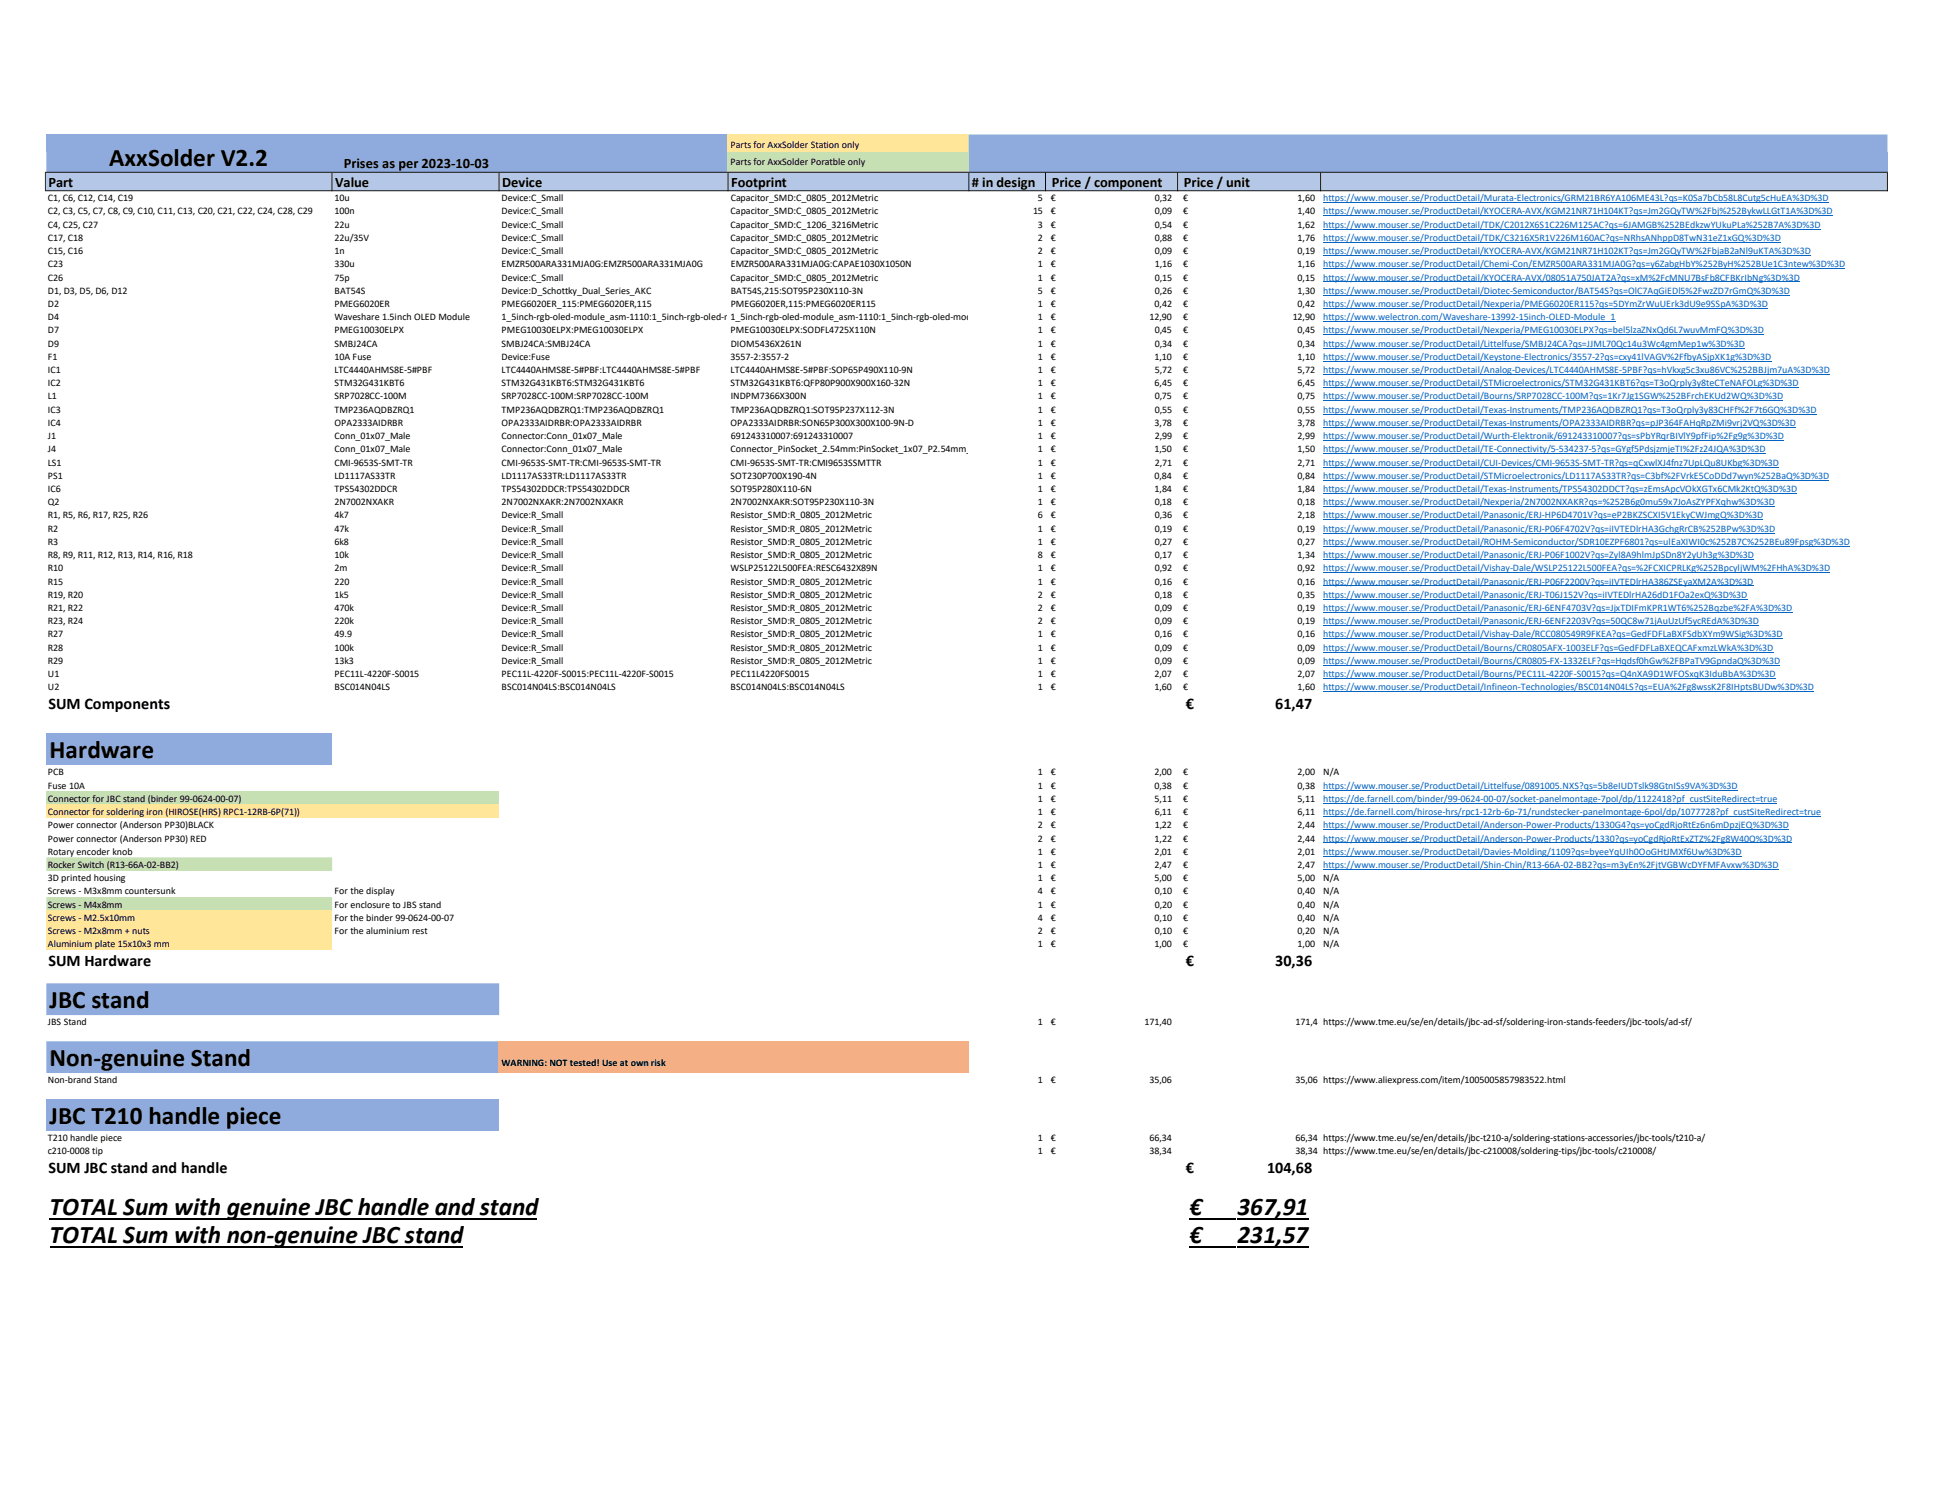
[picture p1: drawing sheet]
<svg xmlns="http://www.w3.org/2000/svg" width="279mm" height="216mm" viewBox="0 0 279 216" stroke-linecap="round" stroke-linejoin="round" font-family="sans-serif">
<defs><g id="words">
<g font-size="3.6">
<text x="15.7" y="23.9">AxxSolder V2.2</text>
<text x="7.2" y="109.3">Hardware</text>
<text x="7.2" y="145.3">JBC stand</text>
<text x="7.2" y="153.6">Non-genuine Stand</text>
<text x="7.2" y="162">JBC T210 handle piece</text>
<text x="7.2" y="175.1">TOTAL Sum with genuine JBC handle and stand</text>
<text x="7.2" y="179.1">TOTAL Sum with non-genuine JBC stand</text>
<text x="171.5" y="175.1">€</text>
<text x="171.5" y="179.1">€</text>
<text x="178.4" y="175.1">367,91</text>
<text x="178.4" y="179.1">231,57</text>
</g>
<g font-size="2.3">
<text x="7" y="102.2">SUM Components</text>
<text x="170.9" y="102.2">€</text>
<text x="183.9" y="102.2">61,47</text>
<text x="7" y="139.2">SUM Hardware</text>
<text x="170.9" y="139.2">€</text>
<text x="183.9" y="139.2">30,36</text>
<text x="7" y="169.1">SUM JBC stand and handle</text>
<text x="170.9" y="169.1">€</text>
<text x="182.7" y="169.1">104,68</text>
</g>
<g font-size="2.1">
<text x="7" y="26.9">Part</text>
<text x="48.3" y="26.9">Value</text>
<text x="49.6" y="24.2">Prises as per 2023-10-03</text>
<text x="72.4" y="26.9">Device</text>
<text x="105.4" y="26.9">Footprint</text>
<text x="140.1" y="26.9"># in design</text>
<text x="151.6" y="26.9">Price / component</text>
<text x="170.7" y="26.9">Price / unit</text>
</g>
<g font-size="1.4">
<text x="105.3" y="21.3">Parts for AxxSolder Station only</text>
<text x="105.3" y="23.8">Parts for AxxSolder Poratble only</text>
<text x="6.9" y="29">C1, C6, C12, C14, C19</text>
<text x="48.2" y="29">10u</text>
<text x="72.3" y="29">Device:C_Small</text>
<text x="105.3" y="29">Capacitor_SMD:C_0805_2012Metric</text>
<text x="149.6" y="29">5</text>
<text x="151.5" y="29">€</text>
<text x="166.5" y="29">0,32</text>
<text x="170.6" y="29">€</text>
<text x="187.1" y="29">1,60</text>
<text x="6.9" y="30.9">C2, C3, C5, C7, C8, C9, C10, C11, C13, C20, C21, C22, C24, C28, C29</text>
<text x="6.9" y="32.8">C4, C25, C27</text>
<text x="6.9" y="34.7">C17, C18</text>
<text x="48.2" y="32.8">22u</text>
<text x="48.2" y="34.7">22u/35V</text>
<text x="48.2" y="30.9">100n</text>
<text x="72.3" y="32.8">Device:C_Small</text>
<text x="72.3" y="34.7">Device:C_Small</text>
<text x="72.3" y="30.9">Device:C_Small</text>
<text x="105.3" y="32.8">Capacitor_SMD:C_1206_3216Metric</text>
<text x="105.3" y="34.7">Capacitor_SMD:C_0805_2012Metric</text>
<text x="105.3" y="30.9">Capacitor_SMD:C_0805_2012Metric</text>
<text x="148.9" y="30.9">15</text>
<text x="149.6" y="32.8">3</text>
<text x="149.6" y="34.7">2</text>
<text x="151.5" y="30.9">€</text>
<text x="151.5" y="32.8">€</text>
<text x="151.5" y="34.7">€</text>
<text x="166.5" y="32.8">0,54</text>
<text x="166.5" y="34.7">0,88</text>
<text x="166.5" y="30.9">0,09</text>
<text x="170.6" y="30.9">€</text>
<text x="170.6" y="32.8">€</text>
<text x="170.6" y="34.7">€</text>
<text x="187.1" y="30.9">1,40</text>
<text x="187.1" y="32.8">1,62</text>
<text x="187.1" y="34.7">1,76</text>
<text x="6.9" y="36.6">C15, C16</text>
<text x="6.9" y="38.5">C23</text>
<text x="6.9" y="40.4">C26</text>
<text x="48.2" y="36.6">1n</text>
<text x="48.2" y="38.5">330u</text>
<text x="48.2" y="40.4">75p</text>
<text x="72.3" y="38.5">EMZR500ARA331MJA0G:EMZR500ARA331MJA0G</text>
<text x="72.3" y="40.4">Device:C_Small</text>
<text x="72.3" y="36.6">Device:C_Small</text>
<text x="105.3" y="40.4">Capacitor_SMD:C_0805_2012Metric</text>
<text x="105.3" y="36.6">Capacitor_SMD:C_0805_2012Metric</text>
<text x="105.3" y="38.5">EMZR500ARA331MJA0G:CAPAE1030X1050N</text>
<text x="149.6" y="40.4">1</text>
<text x="149.6" y="36.6">2</text>
<text x="149.6" y="38.5">1</text>
<text x="151.5" y="36.6">€</text>
<text x="151.5" y="38.5">€</text>
<text x="151.5" y="40.4">€</text>
<text x="166.5" y="40.4">0,15</text>
<text x="166.5" y="36.6">0,09</text>
<text x="166.5" y="38.5">1,16</text>
<text x="170.6" y="36.6">€</text>
<text x="170.6" y="38.5">€</text>
<text x="170.6" y="40.4">€</text>
<text x="187.1" y="36.6">0,19</text>
<text x="187.1" y="38.5">1,16</text>
<text x="187.1" y="40.4">0,15</text>
<text x="6.9" y="42.3">D1, D3, D5, D6, D12</text>
<text x="6.9" y="44.2">D2</text>
<text x="6.9" y="46.1">D4</text>
<text x="48.2" y="44.2">PMEG6020ER</text>
<text x="48.2" y="46.1">Waveshare 1.5inch OLED Module</text>
<text x="48.2" y="42.3">BAT54S</text>
<text x="72.3" y="44.2">PMEG6020ER_115:PMEG6020ER,115</text>
<text x="72.3" y="46.1">1_5inch-rgb-oled-module_asm-1110:1_5inch-rgb-oled-module_asm-1110</text>
<text x="72.3" y="42.3">Device:D_Schottky_Dual_Series_AKC</text>
<text x="105.3" y="46.1">1_5inch-rgb-oled-module_asm-1110:1_5inch-rgb-oled-module_asm-1110</text>
<text x="105.3" y="44.2">PMEG6020ER,115:PMEG6020ER115</text>
<text x="105.4" y="42.3">BAT54S,215:SOT95P230X110-3N</text>
<text x="149.6" y="46.1">1</text>
<text x="149.6" y="44.2">1</text>
<text x="149.6" y="42.3">5</text>
<text x="151.5" y="42.3">€</text>
<text x="151.5" y="44.2">€</text>
<text x="151.5" y="46.1">€</text>
<text x="165.7" y="46.1">12,90</text>
<text x="166.5" y="44.2">0,42</text>
<text x="166.5" y="42.3">0,26</text>
<text x="170.6" y="42.3">€</text>
<text x="170.6" y="44.2">€</text>
<text x="170.6" y="46.1">€</text>
<text x="186.4" y="46.1">12,90</text>
<text x="187.1" y="42.3">1,30</text>
<text x="187.1" y="44.2">0,42</text>
<text x="6.9" y="48">D7</text>
<text x="6.9" y="50">D9</text>
<text x="6.9" y="51.9">F1</text>
<text x="6.9" y="53.8">IC1</text>
<text x="48.2" y="48">PMEG10030ELPX</text>
<text x="48.2" y="50">SMBJ24CA</text>
<text x="48.2" y="51.9">10A Fuse</text>
<text x="48.2" y="53.8">LTC4440AHMS8E-5#PBF</text>
<text x="72.3" y="48">PMEG10030ELPX:PMEG10030ELPX</text>
<text x="72.3" y="50">SMBJ24CA:SMBJ24CA</text>
<text x="72.3" y="53.8">LTC4440AHMS8E-5#PBF:LTC4440AHMS8E-5#PBF</text>
<text x="72.3" y="51.9">Device:Fuse</text>
<text x="105.3" y="48">PMEG10030ELPX:SODFL4725X110N</text>
<text x="105.3" y="53.8">LTC4440AHMS8E-5#PBF:SOP65P490X110-9N</text>
<text x="105.3" y="51.9">3557-2:3557-2</text>
<text x="105.3" y="50">DIOM5436X261N</text>
<text x="149.6" y="51.9">1</text>
<text x="149.6" y="48">1</text>
<text x="149.6" y="53.8">1</text>
<text x="149.6" y="50">1</text>
<text x="151.5" y="48">€</text>
<text x="151.5" y="50">€</text>
<text x="151.5" y="51.9">€</text>
<text x="151.5" y="53.8">€</text>
<text x="166.5" y="51.9">1,10</text>
<text x="166.5" y="48">0,45</text>
<text x="166.5" y="50">0,34</text>
<text x="166.5" y="53.8">5,72</text>
<text x="170.6" y="48">€</text>
<text x="170.6" y="50">€</text>
<text x="170.6" y="51.9">€</text>
<text x="170.6" y="53.8">€</text>
<text x="187.1" y="48">0,45</text>
<text x="187.1" y="50">0,34</text>
<text x="187.1" y="51.9">1,10</text>
<text x="187.1" y="53.8">5,72</text>
<text x="6.9" y="55.7">IC2</text>
<text x="6.9" y="57.6">L1</text>
<text x="6.9" y="59.5">IC3</text>
<text x="48.2" y="57.6">SRP7028CC-100M</text>
<text x="48.2" y="55.7">STM32G431KBT6</text>
<text x="48.2" y="59.5">TMP236AQDBZRQ1</text>
<text x="72.3" y="57.6">SRP7028CC-100M:SRP7028CC-100M</text>
<text x="72.3" y="55.7">STM32G431KBT6:STM32G431KBT6</text>
<text x="72.3" y="59.5">TMP236AQDBZRQ1:TMP236AQDBZRQ1</text>
<text x="105.3" y="55.7">STM32G431KBT6:QFP80P900X900X160-32N</text>
<text x="105.3" y="57.6">INDPM7366X300N</text>
<text x="105.4" y="59.5">TMP236AQDBZRQ1:SOT95P237X112-3N</text>
<text x="149.6" y="55.7">1</text>
<text x="149.6" y="57.6">1</text>
<text x="149.6" y="59.5">1</text>
<text x="151.5" y="55.7">€</text>
<text x="151.5" y="57.6">€</text>
<text x="151.5" y="59.5">€</text>
<text x="166.5" y="55.7">6,45</text>
<text x="166.5" y="57.6">0,75</text>
<text x="166.5" y="59.5">0,55</text>
<text x="170.6" y="55.7">€</text>
<text x="170.6" y="57.6">€</text>
<text x="170.6" y="59.5">€</text>
<text x="187.1" y="55.7">6,45</text>
<text x="187.1" y="57.6">0,75</text>
<text x="187.1" y="59.5">0,55</text>
<text x="6.9" y="61.4">IC4</text>
<text x="6.9" y="63.3">J1</text>
<text x="6.9" y="65.2">J4</text>
<text x="48.2" y="63.3">Conn_01x07_Male</text>
<text x="48.2" y="65.2">Conn_01x07_Male</text>
<text x="48.2" y="61.4">OPA2333AIDRBR</text>
<text x="72.3" y="63.3">Connector:Conn_01x07_Male</text>
<text x="72.3" y="65.2">Connector:Conn_01x07_Male</text>
<text x="72.3" y="61.4">OPA2333AIDRBR:OPA2333AIDRBR</text>
<text x="105.3" y="65.2">Connector_PinSocket_2.54mm:PinSocket_1x07_P2.54mm_Vertical</text>
<text x="105.3" y="61.4">OPA2333AIDRBR:SON65P300X300X100-9N-D</text>
<text x="105.3" y="63.3">691243310007:691243310007</text>
<text x="149.6" y="65.2">1</text>
<text x="149.6" y="61.4">1</text>
<text x="149.6" y="63.3">1</text>
<text x="151.5" y="61.4">€</text>
<text x="151.5" y="63.3">€</text>
<text x="151.5" y="65.2">€</text>
<text x="166.4" y="65.2">1,50</text>
<text x="166.5" y="61.4">3,78</text>
<text x="166.5" y="63.3">2,99</text>
<text x="170.6" y="61.4">€</text>
<text x="170.6" y="63.3">€</text>
<text x="170.6" y="65.2">€</text>
<text x="187.1" y="61.4">3,78</text>
<text x="187.1" y="63.3">2,99</text>
<text x="187.1" y="65.2">1,50</text>
<text x="6.9" y="67.1">LS1</text>
<text x="6.9" y="69">PS1</text>
<text x="6.9" y="70.9">IC6</text>
<text x="48.2" y="67.1">CMI-9653S-SMT-TR</text>
<text x="48.2" y="69">LD1117AS33TR</text>
<text x="48.2" y="70.9">TPS54302DDCR</text>
<text x="72.3" y="69">LD1117AS33TR:LD1117AS33TR</text>
<text x="72.3" y="70.9">TPS54302DDCR:TPS54302DDCR</text>
<text x="72.3" y="67.1">CMI-9653S-SMT-TR:CMI-9653S-SMT-TR</text>
<text x="105.3" y="70.9">SOT95P280X110-6N</text>
<text x="105.3" y="69">SOT230P700X190-4N</text>
<text x="105.3" y="67.1">CMI-9653S-SMT-TR:CMI9653SSMTTR</text>
<text x="149.6" y="69">1</text>
<text x="149.6" y="70.9">1</text>
<text x="149.6" y="67.1">1</text>
<text x="151.5" y="67.1">€</text>
<text x="151.5" y="69">€</text>
<text x="151.5" y="70.9">€</text>
<text x="166.5" y="70.9">1,84</text>
<text x="166.5" y="69">0,84</text>
<text x="166.5" y="67.1">2,71</text>
<text x="170.6" y="67.1">€</text>
<text x="170.6" y="69">€</text>
<text x="170.6" y="70.9">€</text>
<text x="187.1" y="67.1">2,71</text>
<text x="187.1" y="69">0,84</text>
<text x="187.1" y="70.9">1,84</text>
<text x="6.9" y="72.8">Q2</text>
<text x="6.9" y="74.7">R1, R5, R6, R17, R25, R26</text>
<text x="6.9" y="76.6">R2</text>
<text x="48.2" y="72.8">2N7002NXAKR</text>
<text x="48.2" y="76.6">47k</text>
<text x="48.2" y="74.7">4k7</text>
<text x="72.3" y="72.8">2N7002NXAKR:2N7002NXAKR</text>
<text x="72.3" y="76.6">Device:R_Small</text>
<text x="72.3" y="74.7">Device:R_Small</text>
<text x="105.3" y="76.6">Resistor_SMD:R_0805_2012Metric</text>
<text x="105.3" y="72.8">2N7002NXAKR:SOT95P230X110-3N</text>
<text x="105.3" y="74.7">Resistor_SMD:R_0805_2012Metric</text>
<text x="149.6" y="72.8">1</text>
<text x="149.6" y="76.6">1</text>
<text x="149.6" y="74.7">6</text>
<text x="151.5" y="72.8">€</text>
<text x="151.5" y="74.7">€</text>
<text x="151.5" y="76.6">€</text>
<text x="166.5" y="72.8">0,18</text>
<text x="166.5" y="76.6">0,19</text>
<text x="166.5" y="74.7">0,36</text>
<text x="170.6" y="72.8">€</text>
<text x="170.6" y="74.7">€</text>
<text x="170.6" y="76.6">€</text>
<text x="187.1" y="72.8">0,18</text>
<text x="187.1" y="74.7">2,18</text>
<text x="187.1" y="76.6">0,19</text>
<text x="6.9" y="78.5">R3</text>
<text x="6.9" y="80.4">R8, R9, R11, R12, R13, R14, R16, R18</text>
<text x="6.9" y="82.3">R10</text>
<text x="48.2" y="78.5">6k8</text>
<text x="48.2" y="82.3">2m</text>
<text x="48.2" y="80.4">10k</text>
<text x="72.3" y="78.5">Device:R_Small</text>
<text x="72.3" y="82.3">Device:R_Small</text>
<text x="72.3" y="80.4">Device:R_Small</text>
<text x="105.3" y="78.5">Resistor_SMD:R_0805_2012Metric</text>
<text x="105.3" y="82.3">WSLP25122L500FEA:RESC6432X89N</text>
<text x="105.3" y="80.4">Resistor_SMD:R_0805_2012Metric</text>
<text x="149.6" y="82.3">1</text>
<text x="149.6" y="78.5">1</text>
<text x="149.6" y="80.4">8</text>
<text x="151.5" y="78.5">€</text>
<text x="151.5" y="80.4">€</text>
<text x="151.5" y="82.3">€</text>
<text x="166.5" y="82.3">0,92</text>
<text x="166.5" y="78.5">0,27</text>
<text x="166.5" y="80.4">0,17</text>
<text x="170.6" y="78.5">€</text>
<text x="170.6" y="80.4">€</text>
<text x="170.6" y="82.3">€</text>
<text x="187.1" y="78.5">0,27</text>
<text x="187.1" y="80.4">1,34</text>
<text x="187.1" y="82.3">0,92</text>
<text x="6.9" y="84.2">R15</text>
<text x="6.9" y="86.1">R19, R20</text>
<text x="6.9" y="88.1">R21, R22</text>
<text x="6.9" y="90">R23, R24</text>
<text x="48.2" y="84.2">220</text>
<text x="48.2" y="86.1">1k5</text>
<text x="48.2" y="88.1">470k</text>
<text x="48.2" y="90">220k</text>
<text x="72.3" y="86.1">Device:R_Small</text>
<text x="72.3" y="84.2">Device:R_Small</text>
<text x="72.3" y="88.1">Device:R_Small</text>
<text x="72.3" y="90">Device:R_Small</text>
<text x="105.3" y="84.2">Resistor_SMD:R_0805_2012Metric</text>
<text x="105.3" y="86.1">Resistor_SMD:R_0805_2012Metric</text>
<text x="105.3" y="88.1">Resistor_SMD:R_0805_2012Metric</text>
<text x="105.3" y="90">Resistor_SMD:R_0805_2012Metric</text>
<text x="149.6" y="84.2">1</text>
<text x="149.6" y="86.1">2</text>
<text x="149.6" y="88.1">2</text>
<text x="149.6" y="90">2</text>
<text x="151.5" y="84.2">€</text>
<text x="151.5" y="86.1">€</text>
<text x="151.5" y="88.1">€</text>
<text x="151.5" y="90">€</text>
<text x="166.5" y="84.2">0,16</text>
<text x="166.5" y="86.1">0,18</text>
<text x="166.5" y="88.1">0,09</text>
<text x="166.5" y="90">0,09</text>
<text x="170.6" y="84.2">€</text>
<text x="170.6" y="86.1">€</text>
<text x="170.6" y="88.1">€</text>
<text x="170.6" y="90">€</text>
<text x="187.1" y="84.2">0,16</text>
<text x="187.1" y="86.1">0,35</text>
<text x="187.1" y="88.1">0,19</text>
<text x="187.1" y="90">0,19</text>
<text x="6.9" y="91.9">R27</text>
<text x="6.9" y="93.8">R28</text>
<text x="6.9" y="95.7">R29</text>
<text x="48.2" y="91.9">49.9</text>
<text x="48.2" y="93.8">100k</text>
<text x="48.2" y="95.7">13k3</text>
<text x="72.3" y="95.7">Device:R_Small</text>
<text x="72.3" y="91.9">Device:R_Small</text>
<text x="72.3" y="93.8">Device:R_Small</text>
<text x="105.3" y="91.9">Resistor_SMD:R_0805_2012Metric</text>
<text x="105.3" y="93.8">Resistor_SMD:R_0805_2012Metric</text>
<text x="105.3" y="95.7">Resistor_SMD:R_0805_2012Metric</text>
<text x="149.6" y="91.9">1</text>
<text x="149.6" y="93.8">1</text>
<text x="149.6" y="95.7">1</text>
<text x="151.5" y="91.9">€</text>
<text x="151.5" y="93.8">€</text>
<text x="151.5" y="95.7">€</text>
<text x="166.5" y="91.9">0,16</text>
<text x="166.5" y="93.8">0,09</text>
<text x="166.5" y="95.7">0,09</text>
<text x="170.6" y="91.9">€</text>
<text x="170.6" y="93.8">€</text>
<text x="170.6" y="95.7">€</text>
<text x="187.1" y="91.9">0,16</text>
<text x="187.1" y="93.8">0,09</text>
<text x="187.1" y="95.7">0,09</text>
<text x="6.9" y="97.6">U1</text>
<text x="6.9" y="99.5">U2</text>
<text x="48.2" y="97.6">PEC11L-4220F-S0015</text>
<text x="48.2" y="99.5">BSC014N04LS</text>
<text x="72.3" y="97.6">PEC11L-4220F-S0015:PEC11L-4220F-S0015</text>
<text x="72.3" y="99.5">BSC014N04LS:BSC014N04LS</text>
<text x="105.3" y="97.6">PEC11L4220FS0015</text>
<text x="105.3" y="99.5">BSC014N04LS:BSC014N04LS</text>
<text x="149.6" y="99.5">1</text>
<text x="149.6" y="97.6">1</text>
<text x="151.5" y="97.6">€</text>
<text x="151.5" y="99.5">€</text>
<text x="166.5" y="97.6">2,07</text>
<text x="166.5" y="99.5">1,60</text>
<text x="170.6" y="97.6">€</text>
<text x="170.6" y="99.5">€</text>
<text x="187.1" y="97.6">2,07</text>
<text x="187.1" y="99.5">1,60</text>
<text x="6.9" y="111.8">PCB</text>
<text x="6.9" y="113.7">Fuse 10A</text>
<text x="149.6" y="113.7">1</text>
<text x="149.6" y="111.8">1</text>
<text x="151.5" y="111.8">€</text>
<text x="151.5" y="113.7">€</text>
<text x="166.5" y="111.8">2,00</text>
<text x="166.5" y="113.7">0,38</text>
<text x="170.6" y="111.8">€</text>
<text x="170.6" y="113.7">€</text>
<text x="187.1" y="111.8">2,00</text>
<text x="187.1" y="113.7">0,38</text>
<text x="190.8" y="111.8">N/A</text>
<text x="6.9" y="115.6">Connector for JBC stand (binder 99-0624-00-07)</text>
<text x="6.9" y="117.5">Connector for soldering iron (HIROSE(HRS) RPC1-12RB-6P(71))</text>
<text x="6.9" y="119.4">Power connector (Anderson PP30)BLACK</text>
<text x="149.6" y="115.6">1</text>
<text x="149.6" y="119.4">2</text>
<text x="149.6" y="117.5">1</text>
<text x="151.5" y="115.6">€</text>
<text x="151.5" y="117.5">€</text>
<text x="151.5" y="119.4">€</text>
<text x="166.5" y="115.6">5,11</text>
<text x="166.5" y="119.4">1,22</text>
<text x="166.5" y="117.5">6,11</text>
<text x="170.6" y="115.6">€</text>
<text x="170.6" y="117.5">€</text>
<text x="170.6" y="119.4">€</text>
<text x="187.1" y="115.6">5,11</text>
<text x="187.1" y="117.5">6,11</text>
<text x="187.1" y="119.4">2,44</text>
<text x="6.9" y="121.3">Power connector (Anderson PP30) RED</text>
<text x="6.9" y="123.2">Rotary encoder knob</text>
<text x="6.9" y="125.1">Rocker Switch (R13-66A-02-BB2)</text>
<text x="149.6" y="123.2">1</text>
<text x="149.6" y="125.1">1</text>
<text x="149.6" y="121.3">2</text>
<text x="151.5" y="121.3">€</text>
<text x="151.5" y="123.2">€</text>
<text x="151.5" y="125.1">€</text>
<text x="166.5" y="125.1">2,47</text>
<text x="166.5" y="121.3">1,22</text>
<text x="166.5" y="123.2">2,01</text>
<text x="170.6" y="121.3">€</text>
<text x="170.6" y="123.2">€</text>
<text x="170.6" y="125.1">€</text>
<text x="187.1" y="121.3">2,44</text>
<text x="187.1" y="123.2">2,01</text>
<text x="187.1" y="125.1">2,47</text>
<text x="6.9" y="127">3D printed housing</text>
<text x="6.9" y="128.9">Screws - M3x8mm countersunk</text>
<text x="6.9" y="130.8">Screws - M4x8mm</text>
<text x="48.2" y="130.8">For enclosure to JBS stand</text>
<text x="48.2" y="128.9">For the display</text>
<text x="149.6" y="127">1</text>
<text x="149.6" y="130.8">1</text>
<text x="149.6" y="128.9">4</text>
<text x="151.5" y="127">€</text>
<text x="151.5" y="128.9">€</text>
<text x="151.5" y="130.8">€</text>
<text x="166.5" y="127">5,00</text>
<text x="166.5" y="130.8">0,20</text>
<text x="166.5" y="128.9">0,10</text>
<text x="170.6" y="127">€</text>
<text x="170.6" y="128.9">€</text>
<text x="170.6" y="130.8">€</text>
<text x="187.1" y="127">5,00</text>
<text x="187.1" y="128.9">0,40</text>
<text x="187.1" y="130.8">0,40</text>
<text x="190.8" y="127">N/A</text>
<text x="190.8" y="128.9">N/A</text>
<text x="190.8" y="130.8">N/A</text>
<text x="6.9" y="132.7">Screws - M2.5x10mm</text>
<text x="6.9" y="134.6">Screws - M2x8mm + nuts</text>
<text x="6.9" y="136.5">Aluminium plate 15x10x3 mm</text>
<text x="48.2" y="132.7">For the binder 99-0624-00-07</text>
<text x="48.2" y="134.6">For the aluminium rest</text>
<text x="149.6" y="136.5">1</text>
<text x="149.6" y="132.7">4</text>
<text x="149.6" y="134.6">2</text>
<text x="151.5" y="132.7">€</text>
<text x="151.5" y="134.6">€</text>
<text x="151.5" y="136.5">€</text>
<text x="166.5" y="136.5">1,00</text>
<text x="166.5" y="132.7">0,10</text>
<text x="166.5" y="134.6">0,10</text>
<text x="170.6" y="132.7">€</text>
<text x="170.6" y="134.6">€</text>
<text x="170.6" y="136.5">€</text>
<text x="187.1" y="132.7">0,40</text>
<text x="187.1" y="134.6">0,20</text>
<text x="187.1" y="136.5">1,00</text>
<text x="190.8" y="132.7">N/A</text>
<text x="190.8" y="134.6">N/A</text>
<text x="190.8" y="136.5">N/A</text>
<text x="6.9" y="147.8">JBS Stand</text>
<text x="149.6" y="147.8">1</text>
<text x="151.5" y="147.8">€</text>
<text x="165" y="147.8">171,40</text>
<text x="186.8" y="147.8">171,4 https://www.tme.eu/se/en/details/jbc-ad-sf/soldering-iron-stands-feeders/jbc-tools/ad-sf/</text>
<text x="72.3" y="153.6">WARNING: NOT tested! Use at own risk</text>
<text x="6.9" y="156.1">Non-brand Stand</text>
<text x="149.6" y="156.1">1</text>
<text x="151.5" y="156.1">€</text>
<text x="165.7" y="156.1">35,06</text>
<text x="186.8" y="156.1">35,06 https://www.aliexpress.com/item/1005005857983522.html</text>
<text x="6.9" y="164.5">T210 handle piece</text>
<text x="6.9" y="166.4">c210-0008 tip</text>
<text x="149.6" y="166.4">1</text>
<text x="149.6" y="164.5">1</text>
<text x="151.5" y="164.5">€</text>
<text x="151.5" y="166.4">€</text>
<text x="165.7" y="166.4">38,34</text>
<text x="165.7" y="164.5">66,34</text>
<text x="186.8" y="164.5">66,34 https://www.tme.eu/se/en/details/jbc-t210-a/soldering-stations-accessories/jbc-tools/t210-a/</text>
<text x="186.8" y="166.4">38,34 https://www.tme.eu/se/en/details/jbc-c210008/soldering-tips/jbc-tools/c210008/</text>
</g>
<g font-size="1.4" fill="#0563c1">
<text x="190.8" y="29">https://www.mouser.se/ProductDetail/Murata-Electronics/GRM21BR6YA106ME43L?qs=K0Sa7bCb58L8Cutg5cHuEA%3D%3D</text>
<text x="190.8" y="30.9">https://www.mouser.se/ProductDetail/KYOCERA-AVX/KGM21NR71H104KT?qs=Jm2GQyTW%2Fbj%252BykwLLGtT1A%3D%3D</text>
<text x="190.8" y="32.8">https://www.mouser.se/ProductDetail/TDK/C2012X6S1C226M125AC?qs=6JAMGB%252BEdkzwYUkuPLa%252B7A%3D%3D</text>
<text x="190.8" y="34.7">https://www.mouser.se/ProductDetail/TDK/C3216X5R1V226M160AC?qs=NRhsANhppD8TwN31eZ1xGQ%3D%3D</text>
<text x="190.8" y="36.6">https://www.mouser.se/ProductDetail/KYOCERA-AVX/KGM21NR71H102KT?qs=Jm2GQyTW%2FbjaB2aNl9uKTA%3D%3D</text>
<text x="190.8" y="38.5">https://www.mouser.se/ProductDetail/Chemi-Con/EMZR500ARA331MJA0G?qs=y6ZabgHbY%252ByH%252BUe1C3ntew%3D%3D</text>
<text x="190.8" y="40.4">https://www.mouser.se/ProductDetail/KYOCERA-AVX/08051A750JAT2A?qs=xM%2FcMNU7BsFb8CFBKrIbNg%3D%3D</text>
<text x="190.8" y="42.3">https://www.mouser.se/ProductDetail/Diotec-Semiconductor/BAT54S?qs=OlC7AqGiEDl5%2FwzZD7rGmQ%3D%3D</text>
<text x="190.8" y="44.2">https://www.mouser.se/ProductDetail/Nexperia/PMEG6020ER115?qs=5DYmZrWuUErk3dU9e9SSpA%3D%3D</text>
<text x="190.8" y="46.1">https://www.welectron.com/Waveshare-13992-15inch-OLED-Module_1</text>
<text x="190.8" y="48">https://www.mouser.se/ProductDetail/Nexperia/PMEG10030ELPX?qs=bel5lzaZNxQd6L7wuvMmFQ%3D%3D</text>
<text x="190.8" y="50">https://www.mouser.se/ProductDetail/Littelfuse/SMBJ24CA?qs=JJML70Qc14u3Wc4gmMep1w%3D%3D</text>
<text x="190.8" y="51.9">https://www.mouser.se/ProductDetail/Keystone-Electronics/3557-2?qs=cxy41lVAGV%2FfbyASjpXK1g%3D%3D</text>
<text x="190.8" y="53.8">https://www.mouser.se/ProductDetail/Analog-Devices/LTC4440AHMS8E-5PBF?qs=hVkxg5c3xu86VC%252BBJjm7uA%3D%3D</text>
<text x="190.8" y="55.7">https://www.mouser.se/ProductDetail/STMicroelectronics/STM32G431KBT6?qs=T3oQrply3y8teCTeNAFOLg%3D%3D</text>
<text x="190.8" y="57.6">https://www.mouser.se/ProductDetail/Bourns/SRP7028CC-100M?qs=1Kr7Jg1SGW%252BFrchEKUd2WQ%3D%3D</text>
<text x="190.8" y="59.5">https://www.mouser.se/ProductDetail/Texas-Instruments/TMP236AQDBZRQ1?qs=T3oQrply3y83CHFf%2F7t6GQ%3D%3D</text>
<text x="190.8" y="61.4">https://www.mouser.se/ProductDetail/Texas-Instruments/OPA2333AIDRBR?qs=pJP364FAHqRpZMi9vrj2VQ%3D%3D</text>
<text x="190.8" y="63.3">https://www.mouser.se/ProductDetail/Wurth-Elektronik/691243310007?qs=sPbYRqrBIVlY9pfFip%2Fg9g%3D%3D</text>
<text x="190.8" y="65.2">https://www.mouser.se/ProductDetail/TE-Connectivity/5-534237-5?qs=GYgf5PdsjzmjeTI%2Fz24JQA%3D%3D</text>
<text x="190.8" y="67.1">https://www.mouser.se/ProductDetail/CUI-Devices/CMI-9653S-SMT-TR?qs=qCxwlXJ4fnz7UpLQu8UKbg%3D%3D</text>
<text x="190.8" y="69">https://www.mouser.se/ProductDetail/STMicroelectronics/LD1117AS33TR?qs=C3bf%2FVrkE5CoDDd7wyn%252BaQ%3D%3D</text>
<text x="190.8" y="70.9">https://www.mouser.se/ProductDetail/Texas-Instruments/TPS54302DDCT?qs=zEmsApcVOkXGTx6CMk2KtQ%3D%3D</text>
<text x="190.8" y="72.8">https://www.mouser.se/ProductDetail/Nexperia/2N7002NXAKR?qs=%252B6g0mu59x7JoAsZYPFXqhw%3D%3D</text>
<text x="190.8" y="74.7">https://www.mouser.se/ProductDetail/Panasonic/ERJ-HP6D4701V?qs=eP2BKZSCXI5V1EkyCWJmgQ%3D%3D</text>
<text x="190.8" y="76.6">https://www.mouser.se/ProductDetail/Panasonic/ERJ-P06F4702V?qs=iIVTEDlrHA3GchgRrCB%252BPw%3D%3D</text>
<text x="190.8" y="78.5">https://www.mouser.se/ProductDetail/ROHM-Semiconductor/SDR10EZPF6801?qs=ulEaXIWI0c%252B7C%252BEu89Fpsg%3D%3D</text>
<text x="190.8" y="80.4">https://www.mouser.se/ProductDetail/Panasonic/ERJ-P06F1002V?qs=Zyl8A9hlmJpSDn8Y2yUh3g%3D%3D</text>
<text x="190.8" y="82.3">https://www.mouser.se/ProductDetail/Vishay-Dale/WSLP25122L500FEA?qs=%2FCXICPRLKg%252BpcyljWM%2FHhA%3D%3D</text>
<text x="190.8" y="84.2">https://www.mouser.se/ProductDetail/Panasonic/ERJ-P06F2200V?qs=iIVTEDlrHA386ZSEyaXM2A%3D%3D</text>
<text x="190.8" y="86.1">https://www.mouser.se/ProductDetail/Panasonic/ERJ-T06J152V?qs=iIVTEDlrHA26dD1FOa2exQ%3D%3D</text>
<text x="190.8" y="88.1">https://www.mouser.se/ProductDetail/Panasonic/ERJ-6ENF4703V?qs=JjxTDIFmKPR1WT6%252Bqzbe%2FA%3D%3D</text>
<text x="190.8" y="90">https://www.mouser.se/ProductDetail/Panasonic/ERJ-6ENF2203V?qs=50QC8w71jAuUzUf5ycREdA%3D%3D</text>
<text x="190.8" y="91.9">https://www.mouser.se/ProductDetail/Vishay-Dale/RCC080549R9FKEA?qs=GedFDFLaBXFSdbXYm9WSig%3D%3D</text>
<text x="190.8" y="93.8">https://www.mouser.se/ProductDetail/Bourns/CR0805AFX-1003ELF?qs=GedFDFLaBXEQCAFxmzLWkA%3D%3D</text>
<text x="190.8" y="95.7">https://www.mouser.se/ProductDetail/Bourns/CR0805-FX-1332ELF?qs=Hqdsf0hGw%2FBPaTV9GpndaQ%3D%3D</text>
<text x="190.8" y="97.6">https://www.mouser.se/ProductDetail/Bourns/PEC11L-4220F-S0015?qs=Q4nXA9D1WFOSxqK3IduBbA%3D%3D</text>
<text x="190.8" y="99.5">https://www.mouser.se/ProductDetail/Infineon-Technologies/BSC014N04LS?qs=EUA%2Fg8wssK2F8IHptsBUDw%3D%3D</text>
<text x="190.8" y="113.7">https://www.mouser.se/ProductDetail/Littelfuse/0891005.NXS?qs=5b8eIUDTslk98GtnISs9VA%3D%3D</text>
<text x="190.8" y="115.6">https://de.farnell.com/binder/99-0624-00-07/socket-panelmontage-7pol/dp/1122418?pf_custSiteRedirect=true</text>
<text x="190.8" y="117.5">https://de.farnell.com/hirose-hrs/rpc1-12rb-6p-71/rundstecker-panelmontage-6pol/dp/1077728?pf_custSiteRedirect=true</text>
<text x="190.8" y="119.4">https://www.mouser.se/ProductDetail/Anderson-Power-Products/1330G4?qs=yoCgdRjoRtEz6n6mDpzjEQ%3D%3D</text>
<text x="190.8" y="121.3">https://www.mouser.se/ProductDetail/Anderson-Power-Products/1330?qs=yoCgdRjoRtExZTZ%2Fg8W40Q%3D%3D</text>
<text x="190.8" y="123.2">https://www.mouser.se/ProductDetail/Davies-Molding/1109?qs=byeeYqUIh0OoGHtJMXf6Uw%3D%3D</text>
<text x="190.8" y="125.1">https://www.mouser.se/ProductDetail/Shin-Chin/R13-66A-02-BB2?qs=m3yEn%2FjtVGBWcDYFMFAvxw%3D%3D</text>
</g>
</g></defs>
<path d="M6.7 19.4h98.3v2.5h-98.3z" fill="#8faadc"/>
<path d="M104.9 19.4h34.8v2.5h-34.8z" fill="#ffe699"/>
<path d="M139.7 19.4h132.4v2.5h-132.4zM6.7 21.9h98.3v2.9h-98.3z" fill-rule="evenodd" fill="#8faadc"/>
<path d="M104.9 21.9h34.8v2.9h-34.8z" fill="#c6e0b4"/>
<path d="M139.7 21.9h132.4v2.9h-132.4z" fill="#8faadc"/>
<path d="M6.7 24.8h265.4v2.7h-265.4z" fill="#b4c7e7"/>
<path d="M6.7 105.7h41.2v4.6h-41.2z" fill="#8faadc"/>
<path d="M6.7 114h65.3v2h-65.3z" fill="#c6e0b4"/>
<path d="M6.7 116h65.3v1.9h-65.3z" fill="#ffe699"/>
<path d="M6.7 123.6h41.2v1.9h-41.2zM6.7 129.3h41.2v1.9h-41.2z" fill-rule="evenodd" fill="#c6e0b4"/>
<path d="M6.7 131.2h41.2v5.7h-41.2z" fill="#ffe699"/>
<path d="M6.7 141.7h65.3v4.6h-65.3zM6.7 150.1h65.3v4.5h-65.3z" fill-rule="evenodd" fill="#8faadc"/>
<path d="M71.9 150.1h67.8v4.5h-67.8z" fill="#f4b084"/>
<path d="M6.7 158.4h65.3v4.6h-65.3z" fill="#8faadc"/>
<g fill="none" stroke="#0563c1" stroke-width=".14">
<path d="M190.8 29.2h72.8M190.8 31.1h73.4M190.8 33h71.7M190.8 34.9h66M190.8 36.8h70.3M190.8 38.7h75.2M190.8 40.6h68.7M190.8 42.5h67.2M190.8 44.4h64M190.8 46.4h42.1M190.8 48.3h63.5M190.8 50.2h60.7"/>
<path d="M190.8 52.1h64.6M190.8 54h73M190.8 55.9h68.5M190.8 57.8h66.2M190.8 59.7h71.1M190.8 61.6h68.1M190.8 63.5h66.4M190.8 65.4h63.7M190.8 67.3h65.7M190.8 69.2h72.9M190.8 71.1h68.3M190.8 73h65.1"/>
<path d="M190.8 74.9h63.4M190.8 76.8h65.1M190.8 78.7h75.9M190.8 80.6h62.1M190.8 82.5h73M190.8 84.5h62M190.8 86.4h61.1M190.8 88.3h67.6M190.8 90.2h62.8M190.8 92.1h66.2M190.8 94h64.9M190.8 95.9h65.8"/>
<path d="M190.8 97.8h65.2M190.8 99.7h70.7M190.8 113.9h59.7M190.8 115.8h65.4M190.8 117.7h71.7M190.8 119.6h67.1M190.8 121.5h67.6M190.8 123.4h60.2M190.8 125.3h65.6"/>
</g>
<path d="M7.2 175.7h70.3M7.2 179.7h59.5M171.5 175.7h5.9M171.5 179.7h5.9M178.4 175.7h10.2M178.4 179.7h10.2" fill="none" stroke="#000" stroke-width=".25"/>
<path d="M177.4 175.6h.8v.2h-.8zM177.4 179.5h.8v.3h-.8z" fill="#000"/>
<g fill="#000">
<path d="M6.5 24.8h.1v2.8h-.1zM47.8 24.9h.1v2.7h-.1zM71.9 24.9h.1v2.7h-.1zM104.9 24.9h.1v2.7h-.1zM139.6 24.9h.1v2.7h-.1zM150.7 24.9h.1v2.7h-.1zM169.7 24.9h.1v2.7h-.1zM190.3 24.9h.2v2.7h-.2zM272 24.9h.2v2.7h-.2z" fill-rule="evenodd"/>
<path d="M6.6 24.8h265.6v.1h-265.6zM6.6 27.4h265.6v.2h-265.6z" fill-rule="evenodd"/>
</g>
<use href="#words"/>
</svg>
